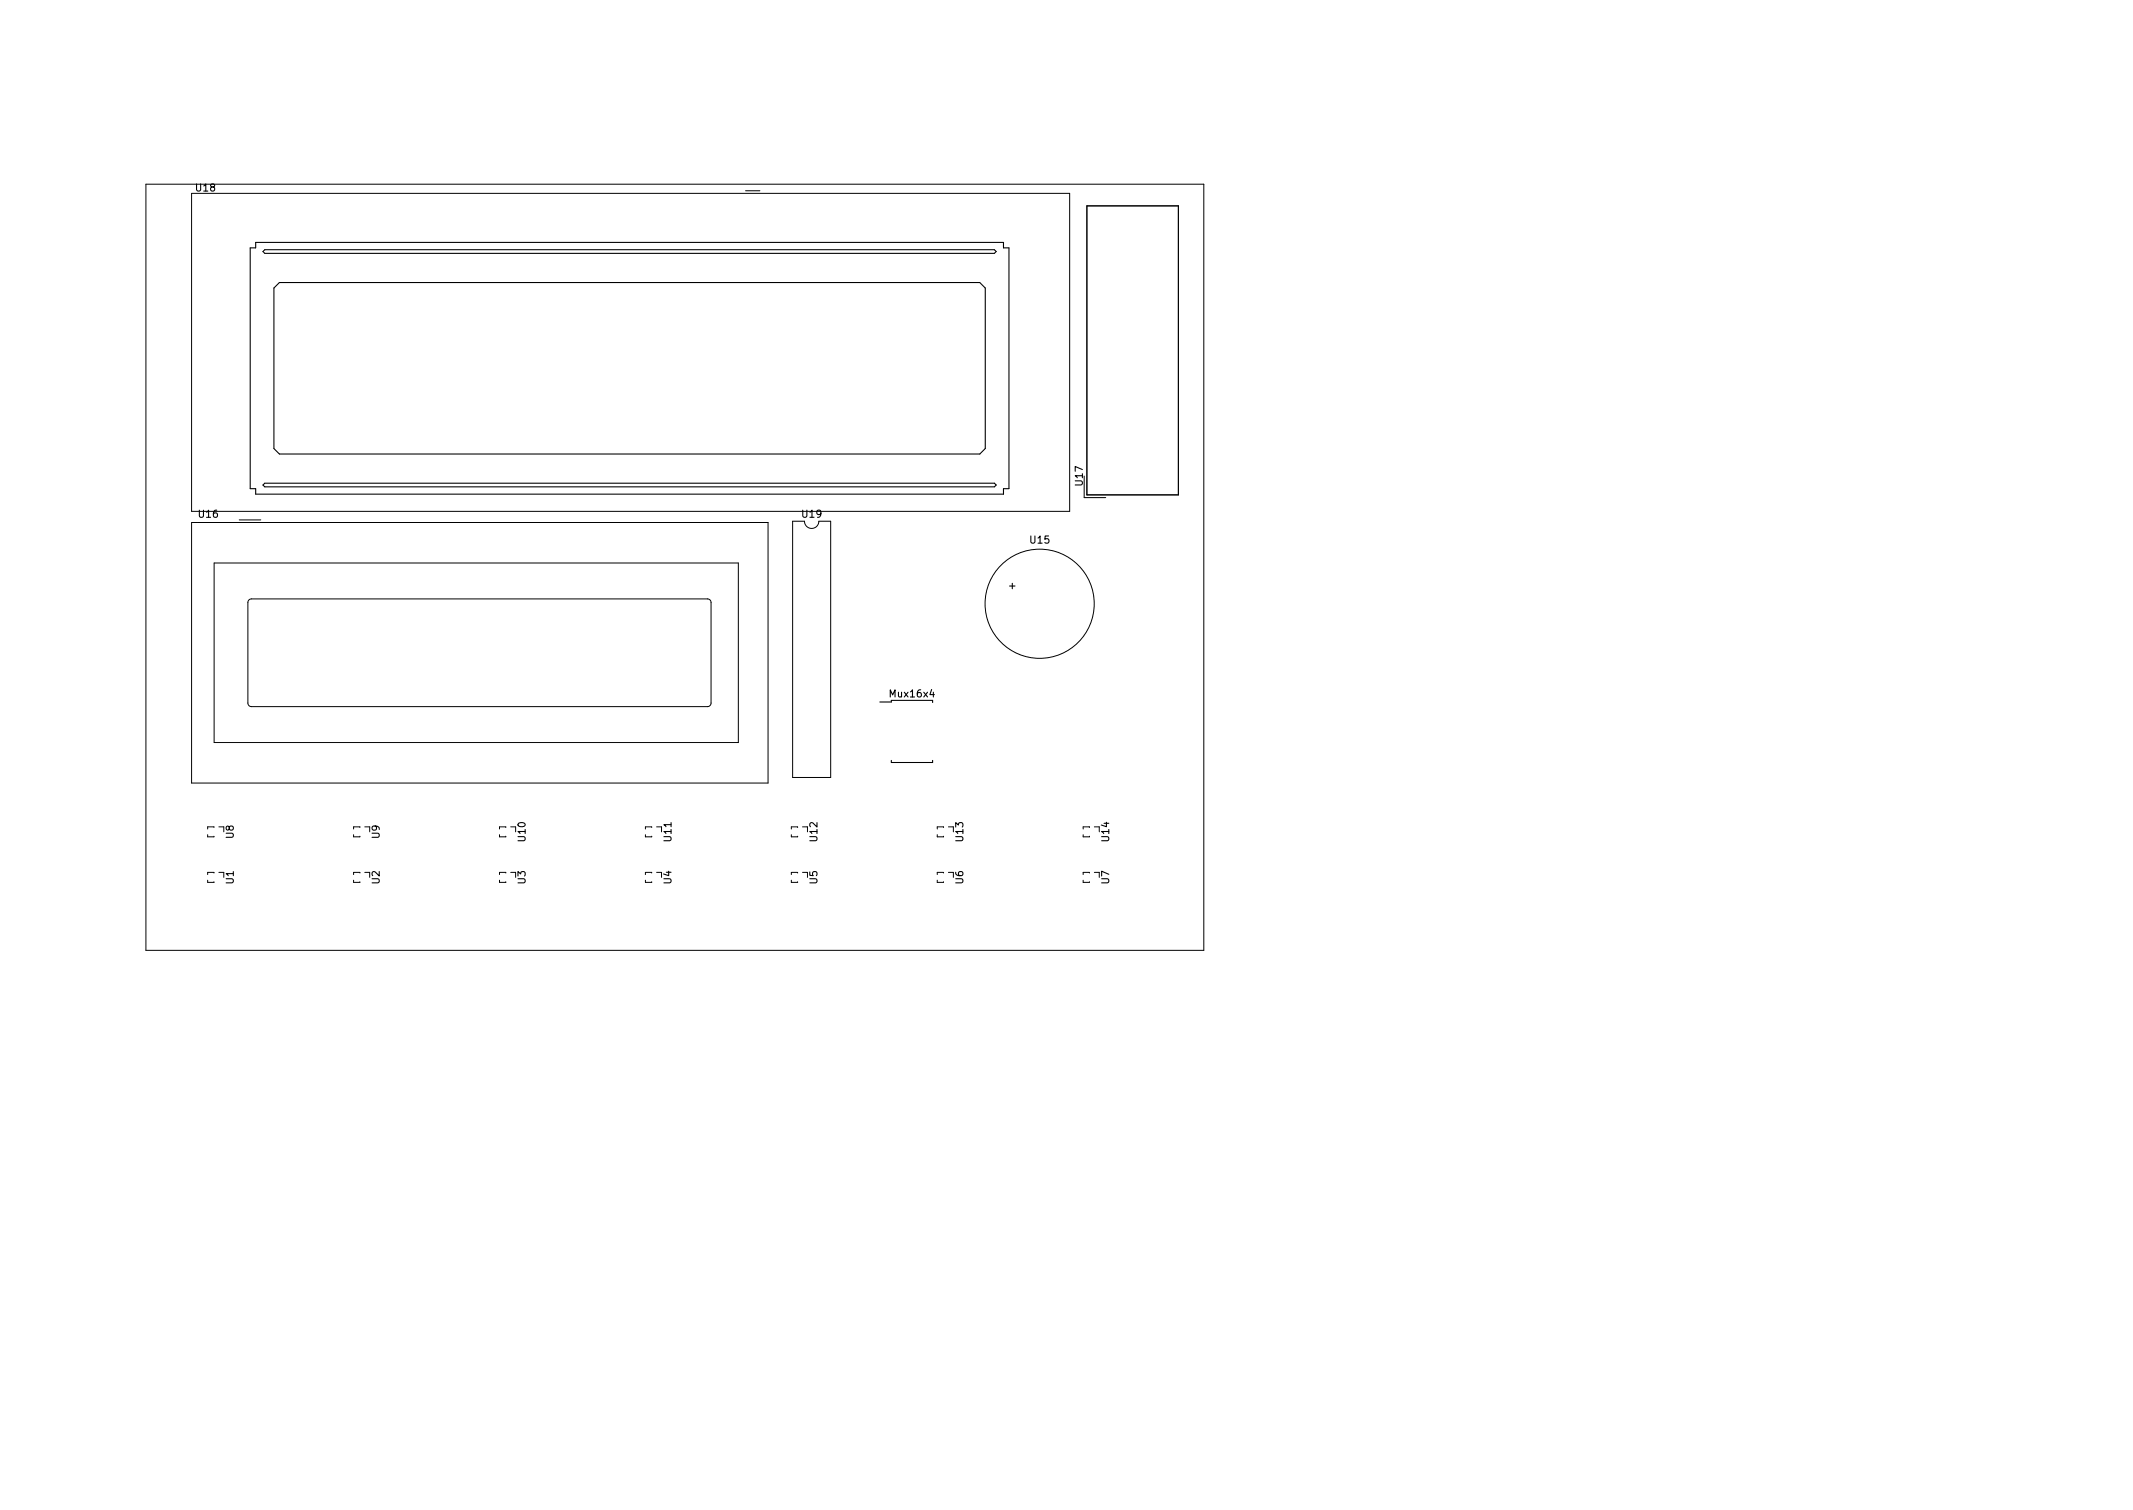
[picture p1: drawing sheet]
<svg xmlns="http://www.w3.org/2000/svg" width="297mm" height="210mm" viewBox="0 0 297 210" stroke-linecap="round" stroke-linejoin="round" font-family="sans-serif">
<defs><g id="words">
<g font-size="1.4">
<text x="27.3" y="26.7">U18</text>
<text x="150.8" y="67.6" transform="rotate(-90 150.8 67.6)">U17</text>
<text x="27.7" y="72.1">U16</text>
<text x="111.8" y="72.1">U19</text>
<text x="143.5" y="75.7">U15</text>
<text x="140.6" y="82">+</text>
<text x="124.1" y="97.1">Mux16x4</text>
<text x="32.5" y="116.7" transform="rotate(-90 32.5 116.7)">U8</text>
<text x="52.9" y="116.7" transform="rotate(-90 52.9 116.7)">U9</text>
<text x="73.2" y="117.1" transform="rotate(-90 73.2 117.1)">U10</text>
<text x="93.5" y="117.1" transform="rotate(-90 93.5 117.1)">U11</text>
<text x="113.8" y="117.1" transform="rotate(-90 113.8 117.1)">U12</text>
<text x="134.1" y="117.1" transform="rotate(-90 134.1 117.1)">U13</text>
<text x="154.5" y="117.1" transform="rotate(-90 154.5 117.1)">U14</text>
<text x="32.5" y="123.1" transform="rotate(-90 32.5 123.1)">U1</text>
<text x="52.9" y="123.1" transform="rotate(-90 52.9 123.1)">U2</text>
<text x="73.2" y="123.1" transform="rotate(-90 73.2 123.1)">U3</text>
<text x="93.5" y="123.1" transform="rotate(-90 93.5 123.1)">U4</text>
<text x="113.8" y="123.1" transform="rotate(-90 113.8 123.1)">U5</text>
<text x="134.1" y="123.1" transform="rotate(-90 134.1 123.1)">U6</text>
<text x="154.5" y="123.1" transform="rotate(-90 154.5 123.1)">U7</text>
</g>
</g></defs>
<g fill="none" stroke="#000" stroke-width=".14">
<path d="M20.3 25.6h147.3v106.7h-147.3zM26.7 26.9h122.3v44.3h-122.3zM103.8 26.6h2M151.4 28.7h12.7v40.2h-12.7zM26.7 72.8v36.2h80.3v-36.2h-80.3M29.8 78.4h73v25h-73zM33.3 72.4h3M110.4 72.6h1.6a1 1 0 0 0 1 1 1 1 0 0 0 1-1h1.7v35.7h-5.3zM151 66.3v3h3M34.7 83.5l.3-.1h63.5a.5 .5 0 0 1 .5 .5v14a.5 .5 0 0 1-.5 .5h-63.5a.5 .5 0 0 1-.5-.5v-14zM28.9 116.2v.3h.9v-.1M29.8 115.2v-.1h-.9v.3"/>
<path d="M30.5 115.1h.7M49.2 116.2v.3h.9v-.1M50.1 115.2v-.1h-.9v.3M50.8 115.1h.7M69.6 116.2v.3h.8v-.1M70.4 115.2v-.1h-.8v.3M71.1 115.1h.7M89.9 116.2v.3h.9v-.1M90.8 115.2v-.1h-.9v.3M91.4 115.1h.7M110.2 116.2v.3h.9v-.1M111.1 115.2v-.1h-.9v.3"/>
<path d="M111.8 115.1h.6M130.5 116.2v.3h.9v-.1M131.4 115.2v-.1h-.9v.3M132.1 115.1h.7M150.8 116.2v.3h.9v-.1M151.7 115.2v-.1h-.9v.3M152.4 115.1h.7M28.9 122.6v.3h.9v-.1M29.8 121.6v-.1h-.9v.3M30.5 121.5h.7M49.2 122.6v.3h.9v-.1M50.1 121.6v-.1h-.9v.3"/>
<path d="M50.8 121.5h.7M69.6 122.6v.3h.8v-.1M70.4 121.6v-.1h-.8v.3M71.1 121.5h.7M89.9 122.6v.3h.9v-.1M90.8 121.6v-.1h-.9v.3M91.4 121.5h.7M110.2 122.6v.3h.9v-.1M111.1 121.6v-.1h-.9v.3M111.8 121.5h.6M130.5 122.6v.3h.9v-.1M131.4 121.6v-.1h-.9v.3"/>
<path d="M132.1 121.5h.7M150.8 122.6v.3h.9v-.1M151.7 121.6v-.1h-.9v.3M152.4 121.5h.7"/>
<circle cx="144.8" cy="84.1" r="7.6"/>
</g>
<path d="M34.8 34.5h.8v-.7h104.1v.7h.8v33.5h-.8v.8h-104.1v-.8h-.8zM36.6 35l.3-.2h101.6l.2 .2-.2 .3h-101.6zM38.9 39.3h97.5l.8 .8v22.4l-.8 .7h-97.5l-.8-.7v-22.4zM36.6 67.5l.3-.2h101.6l.2 .2-.2 .3h-101.6zM122.5 97.7h1.6v-.2h5.8v.3M124.1 105.9v.3h5.8v-.3" fill="none" stroke="#000" stroke-width=".15"/>
<use href="#words"/>
</svg>
